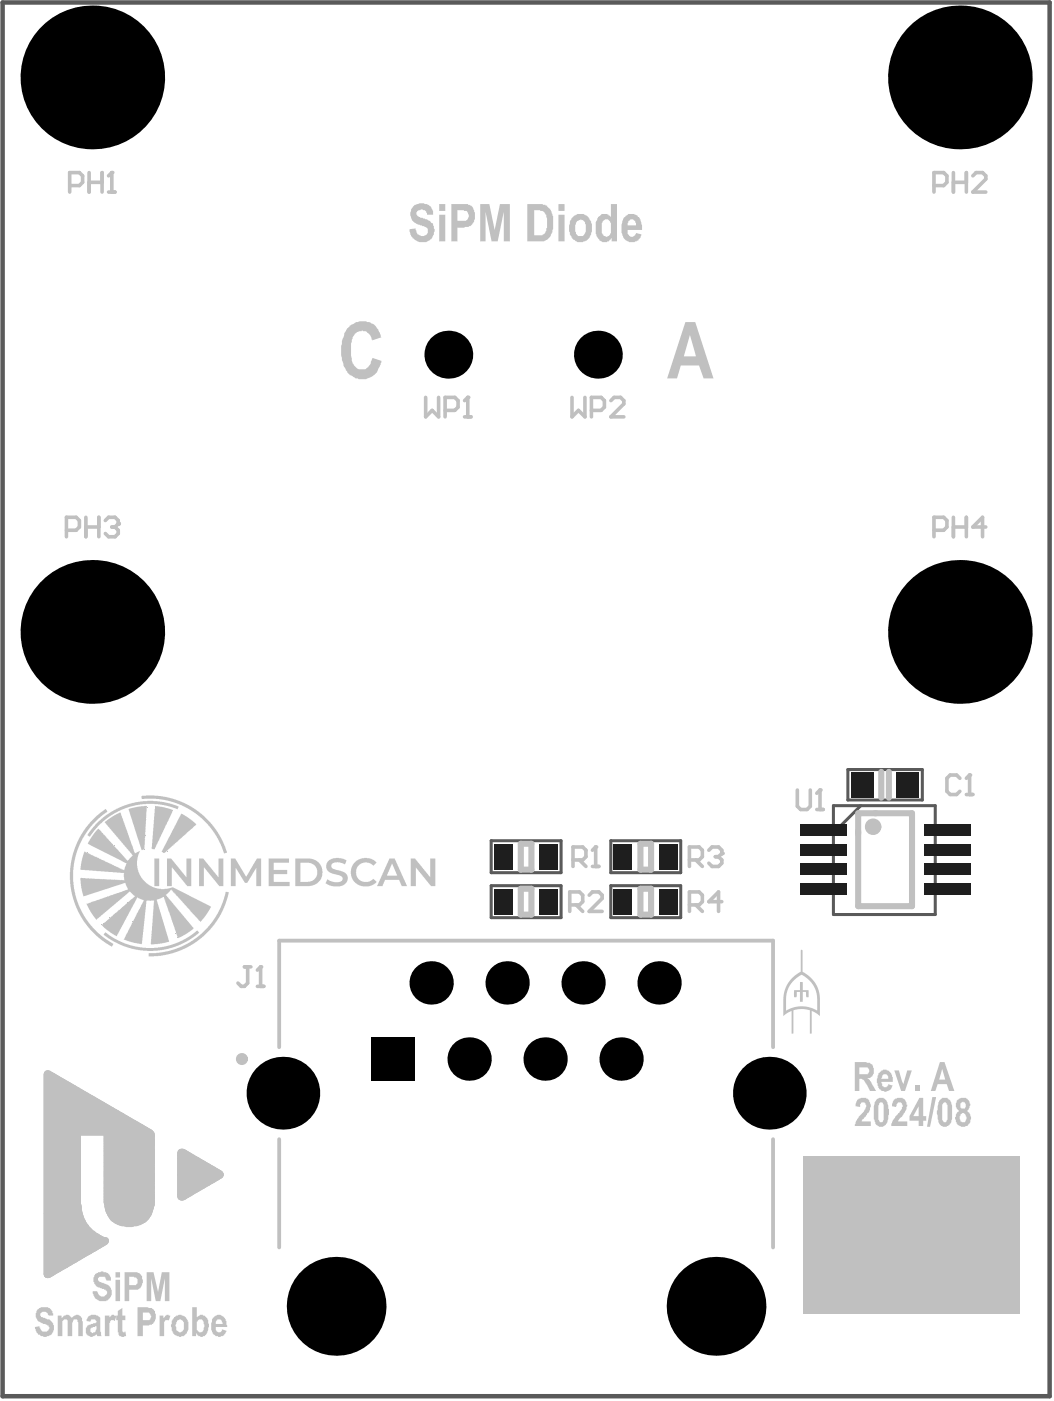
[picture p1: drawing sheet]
<svg xmlns="http://www.w3.org/2000/svg" width="117mm" height="156mm" viewBox="0 0 117 156" stroke-linecap="round" stroke-linejoin="round" font-family="sans-serif">
<path d="M54.6 98.4h7.7v3.5h-7.7zM54.6 93.4h7.7v3.5h-7.7zM67.9 98.4h7.7v3.5h-7.7zM67.9 93.4h7.7v3.5h-7.7zM92.6 89.5h11.3v12.1h-11.3zM94.2 85.5h8.3v3.3h-8.3zM95.7 89.5l-3.1 3" fill="none" stroke="#5a5a5a" stroke-width=".34"/>
<path d="M.3 .3h116.3v154.7h-116.3z" fill="none" stroke="#5a5a5a" stroke-width=".5"/>
<g fill="#c0c0c0">
<path d="M22.1 95.3h.5l1.7 2.1v-2.1h.5v3.1h-.4l-1.7-2.1v2.1h-.6z"/>
<path d="M18.6 95.3h.4l1.7 2.1v-2.1h.6v3.1h-.5l-1.6-2.1h-.1v2.1h-.5z"/>
<path d="M39.6 95.6l.5-.3h.7l.5 .1 .4 .2a.15 .15 0 0 1 .1 .2 .15 .15 0 0 1-.1 .1l-.1 .1a.16 .16 0 0 1-.1 .1 .16 .16 0 0 1-.2-.1l-.5-.2-.7 .1-.4 .4-.2 .5 .2 .7 .3 .3 .4 .1h.5l.4-.1a.2 .2 0 0 1 .1-.2 .2 .2 0 0 1 .2 .1l.1 .1a.17 .17 0 0 1 .1 .2 .17 .17 0 0 1-.2 .1l-.5 .3h-.8l-.6-.2-.4-.4-.3-.6v-.7l.2-.5z"/>
<path d="M17.2 89.5l1.5 .3 .5 .1v.2h-.1v.2l-.4 .7 .1 .1-.2 .2-.1 .3h-.1l-.5 1.3-.1 .1v.1l-.4 .8-.2 .4h-.2h-.1v-.3z"/>
<path d="M36.6 95.5l.4-.2h.9l.6 .2-.1 .3a.15 .15 0 0 1 0 .1 .15 .15 0 0 1-.2 0l-.4-.1h-.6l-.4 .2v.3l.2 .2 1.1 .3 .4 .3 .1 .6-.1 .3-.3 .3-.4 .1h-1l-.6-.3 .2-.5 .6 .3 .6 .1 .4-.2 .1-.3-.4-.3-1-.3-.4-.3-.1-.6 .2-.3z"/>
<path d="M29.8 95.3h2.3v.5h-1.7v.8h1.5v.5h-1.5v.8h1.8v.5h-2.4z"/>
<path d="M15.7 88.4l1.5-.1 1.3 .2 1.5 .4 1.5 .8 1.1 .8 .8 .9 .6 .7 .8 1.4 .4 1.2-.3 .1-.2-.8-.5-.9-.9-1.3-.9-1-1.2-.8-1-.6-1.3-.4-1.5-.3h-1.6z"/>
<path d="M20.1 90.4l1.1 .6 .6 .6-1 .8-.1 .2h-.1v.1l-1 .8v.1l-.6 .5-.6 .6h-.2l-.2-.1z"/>
<path d="M45.6 95.3h.5l1.7 2.1v-2.1h.6v3.1h-.5l-1.7-2.1v2.1h-.6z"/>
<path d="M17.2 95.3h.5v3.1h-.5z"/>
<path d="M11.7 103.5l1 .7 1.8 .8 1.3 .2 1.4 .1 1.2-.2 1.1-.3 1.2-.6 1.1-.8a.18 .18 0 0 1 .2 0 .18 .18 0 0 1 0 .3l-1 .7-1.2 .6-1.4 .4-1.4 .2-1.4-.1-1.3-.2-1.8-.8-.8-.6a.17 .17 0 0 1-.1-.1 .17 .17 0 0 1 .1-.2z"/>
<path d="M14.3 89.8l1.1-.2 .9-.1-.3 4.8-.3 .1z"/>
<path d="M10.6 90.7l1-.8h.2a.23 .23 0 0 1 0 .3l-.8 .6-.9 1-.7 .9-.6 1.1-.3 1-.3 1-.1 .8v1.3l.4 1.8 .3 1 .5 1 .8 1 .9 1 .7 .5 .9 .6-.1 .3-.6-.3-1.1-.8-.8-.8-.6-.8-.6-.9-.5-1.1-.5-1.9v-2.1l.2-1.1 .3-1.2 .6-1.2 .5-.8z"/>
<path d="M25.7 95.3h.5l1.1 2h.1l1.1-1.9 .5-.1v3.1h-.5v-2l-1 1.6h-.3l-1-1.6v2h-.5z"/>
<path d="M11 91.2l.8-.7 1.2-.7 .8-.4 1.4-.3 1.2-.2 1.1 .1 1.3 .2 1.1 .4-.1 .3-1.4-.5-1.2-.1h-1.4l-1.3 .3-1.3 .5-1.1 .6-1.2 1.1-.8 .9a.19 .19 0 0 1-.1 .2 .19 .19 0 0 1-.2-.1l-.1-.1 .5-.6z"/>
<path d="M16.5 105.8h1.5l1.3-.3 1.6-.7 1.1-.8 1.1-1 .6-.7 .9-1.6 .3-1 .2-.6h.3l-.3 1.3-.7 1.4-1 1.4-1.2 1.1-1.2 .8-1.8 .8-1.3 .2-1.4 .1z"/>
<path d="M11.7 91.2l1-.7 .7-.3 .4 1.2v.1l.1 .1 .7 2.1 .2 .3 .1 .6 .1 .2 .6-.3-.3 .5-.1 .6 .1 .9 .4 .9 .6 .7 .7 .4 .6 .2h.7l1-.2 4 2.1 .2 .1-.6 1-.6 .7-2.5-2.9-.3-.1v-.2l-.2-.1-.1-.2-.2-.1-.6 .6 3.1 3.7-.9 .7-.8 .4-.8-2.4-.6-1.6v-.3l-.1 .1-.1-.4h-.1l-.3 .2-.3 .1-.1 .1 1.4 4.6-.8 .2-1.2 .1 .3-4.9h-.8l-.5 4.7v.1h-.6l-1.1-.3-.3-.2 .6-1.1 1.6-3.3-.8-.2-2.2 4.3-.8-.5-.9-.8 1.3-1.2 .4-.2 .2-.3h.1l1.3-1.2 .3-.2h.1v-.1l-.4-.4a.22 .22 0 0 0-.2-.1 .22 .22 0 0 0-.2 .2l-3.4 2.8a.15 .15 0 0 1-.1 .1 .15 .15 0 0 1-.1-.2l-.5-.6-.5-1 .2 .1 .4-.3 .8-.2 3.2-1.1-.3-.8-4.6 1.5-.3-1.1-.1-.6 .1-.3 .6 .1 4.2 .2v-.9l-4.9-.3 .2-1.3 .3-.7 1.2 .6 .2-.1 .2 .3 1.3 .5 .4 .3 1.1 .4 .2-.8-4.2-2.1 .2-.5 .8-1a.22 .22 0 0 1 .2-.1 .22 .22 0 0 1 .2 .2l.6 .6 .1 .2h.1l.1 .3 .4 .3h.1v.2l.6 .5v.1l.8 1 .2 .1 .4-.5a.14 .14 0 0 0 .1-.1 .14 .14 0 0 0-.1-.1l-3-3.6z"/>
<path d="M89.2 128.4h24.1v17.5h-24.1z"/>
<path d="M88.9 109l.3 .1v.9h.7l-.1 .7h-.2v-.5l-.4-.1v1.1h-.3v-1.1l-.3 .1-.1 .5h-.3v-.7l.7-.1z"/>
<path d="M32.8 95.3l1.9 .1 .4 .1 .4 .4 .3 .6v.7l-.2 .5-.4 .4-.8 .3h-1.6zM33.4 95.8v2.1h1.1l.5-.3 .2-.5v-.5l-.2-.4-.5-.4z"/>
<path d="M43.2 95.4l.7-.1 1.3 3.1h-.6l-.3-.7h-1.5l-.3 .7h-.6zM43.5 95.9l-.5 1.3h1.1z"/>
<path d="M89 105.5l.2 .1v2.3l.7 .5 .6 .6 .4 .7 .2 .8v2.3l-.9-.5v2.5h-.2v-2.6l-.8-.2-1 .2v2.6h-.2v-2.5l-1 .5 .1-2.1 .2-.9 .2-.6 .4-.5 1.1-.8zM88.2 108.9l-.5 .6-.3 .7-.1 .7v1.3l.8-.3 .9-.2 .9 .1 .9 .4v-1.8l-.2-.7-.4-.5-.4-.5-.7-.4z"/>
</g>
<path d="M57.9 98.7h1.2v2.9h-1.2zM57.9 93.7h1.2v2.9h-1.2zM71.2 98.7h1.2v2.9h-1.2zM71.2 93.7h1.2v2.9h-1.2zM95.4 90.3h5.9v10.3h-5.9zM97.9 85.7v2.9M98.8 85.7v2.9" fill="none" stroke="#c0c0c0" stroke-width=".68"/>
<g fill="none" stroke="#c0c0c0" stroke-width=".84">
<path d="M5.3 119.4h.1M5.3 119.4h.3M5.3 119.5h.5M5.3 119.6h.7M5.3 119.7h.7M5.3 119.8h.9M5.3 119.9h1.1M5.3 119.9h1.2M5.3 132.8h3.3M5.3 132.7h3.3M5.3 132.6h3.3M5.3 132.5h3.3"/>
<path d="M5.3 132.4h3.3M5.3 132.3h3.3M5.3 132.2h3.3M5.3 132.1h3.3M5.3 132h3.3M5.3 131.9h3.3M5.3 131.8h3.3M5.3 121.9h4.5M5.3 122h4.7M5.3 122.1h4.9M5.3 122.1h5M5.3 122.2h5.1"/>
<path d="M5.3 122.3h5.3M5.3 122.4h5.5M5.3 122.5h5.5M5.3 122.6h5.7M5.3 122.7h5.9M5.3 122.7h6.1M5.3 122.8h6.1M5.3 122.9h6.3M5.3 136.4h4.3M5.3 135.6h3.8M5.3 135.8h3.9M5.3 135.9h3.9"/>
<path d="M5.3 136h3.9M5.3 136.1h4M5.3 136.2h4.1M5.3 136.3h4.2M5.3 136.5h4.4M5.3 136.6h4.5M5.3 136.7h4.5M5.3 136.8h4.6M5.3 136.9h4.7M5.3 136.9h4.8M5.3 139.4h3.7M5.3 139.1h4.1"/>
<path d="M5.3 139.3h3.9M5.3 139.2h3.9M5.3 139.1h4.3M5.3 139h4.5M5.3 138.9h4.6M5.3 138.8h4.7M5.3 138.7h4.9M5.3 138.6h5M5.3 138.5h5.2M5.3 138.5h5.3M5.3 138.4h5.5M5.3 128h3.3"/>
<path d="M5.3 128.5h3.3M5.3 128.4h3.3M5.3 128.2h3.3M5.3 128.1h3.3M5.3 128.6h3.3M5.3 127.7h3.3M5.3 137.1h5M5.3 137.2h5.1M5.3 137.3h5.3M5.3 137.4h5.5M5.3 137.5h5.7M5.3 137.6h5.9"/>
<path d="M5.3 137.7h6.1M5.3 137h5M5.3 132.9h3.3M5.3 134.2h3.4M5.3 134.1h3.4M5.3 134h3.4M5.3 133.9h3.4M5.3 133h3.3M5.3 133.3h3.3M5.3 133.2h3.3M5.3 133.1h3.3M5.3 133.4h3.3"/>
<path d="M5.3 140h2.7M5.3 139.9h2.8M5.3 139.8h3M5.3 139.7h3.1M5.3 139.6h3.3M5.3 139.6h3.4M5.3 139.5h3.5M5.3 138h6.1M5.3 138.3h5.6M5.3 138.2h5.7M5.3 138.1h5.9M5.3 137.9h6.3"/>
<path d="M5.3 137.8h6.4l-.1 .1M5.3 129.8h3.3M5.3 130.4h3.3M5.3 130.3h3.3M5.3 130.7h3.3M5.3 129.9h3.3M5.3 130.6h3.3M5.3 130h3.3M5.3 130.1h3.3M5.3 130.2h3.3M5.3 130.8h3.3M5.3 130.9h3.3"/>
<path d="M5.3 130.5h3.3M5.3 120.5h2.1M5.3 121.2h3.4M5.3 125.8h3.4M5.3 121.3h3.5M5.3 121.4h3.7M5.3 121.5h3.8M5.3 121.6h3.9M5.3 121.6h4.1M5.3 121.7h4.3M5.3 121.8h4.4M5.3 129.2h3.3"/>
<path d="M5.3 129.1h3.3M5.3 129h3.3M5.3 128.9h3.3M5.3 128.8h3.3M5.3 128.7h3.3M5.3 125.9h3.3v7.9h-3.3M5.3 123h6.5M5.3 123.1h6.6M5.3 123.2h6.7M5.3 123.2h6.9M5.3 123.3h7.1M5.3 123.4h7.2"/>
<path d="M5.3 123.5h7.3M5.3 125h9.9M5.3 124.9h9.9M5.3 124.9h9.7M5.3 124h8.3M5.3 124.3h8.7M5.3 124.2h8.5M5.3 124.1h8.3M5.3 123.7h7.7M5.3 123.9h8.1M5.3 123.8h7.9M5.3 123.8h7.7"/>
<path d="M5.3 125.7h11.1M5.3 125.6h11M5.3 125.5h10.9M5.3 125.4h10.7M5.3 125.1h10.1M5.3 124.8h9.5M5.3 124.7h9.3M5.3 124.6h9.2M5.3 124.5h9.1M5.3 124.4h8.9M5.3 124.3h8.8M5.3 123.6h7.5"/>
<path d="M5.3 127.8h3.3M5.3 127h3.3M5.3 127.6h3.3M5.3 127.5h3.3M5.3 127.4h3.3M5.3 127.3h3.3M5.3 127.2h3.3M5.3 126.9h3.3M5.3 126.6h3.3M5.3 126.7h3.3M5.3 126.5h3.3M5.3 126.8h3.3"/>
<path d="M5.3 126.4h3.3M5.3 126.3h3.3M5.3 126.2h3.3M5.3 126.1h3.3M5.3 126h3.3M5.3 120h1.3M5.3 120.1h1.5M5.3 120.2h1.7M5.3 120.3h1.7M5.3 120.4h1.9M5.3 120.9h2.8M5.3 120.5h2.3"/>
<path d="M5.3 120.6h2.3M5.3 120.7h2.5M5.3 120.8h2.7M5.3 121h2.9M5.3 121h3.1M5.3 121.1h3.3M5.3 131.7h3.3M5.3 131.1h3.3M5.3 131.4h3.3M5.3 131.3h3.3M5.3 131h3.3M5.3 131.2h3.3"/>
<path d="M5.3 131.6h3.3M5.3 131.5h3.3M5.3 129.7h3.3M5.3 129.3h3.3M5.3 129.5h3.3M5.3 129.6h3.3M5.3 129.4h3.3M5.3 128.3h3.3M5.3 127.9h3.3M5.3 127.1h3.3M5.3 133.5h3.3M5.3 133.7h3.3"/>
<path d="M5.3 133.6h3.3M5.3 134.5h3.4M5.3 134.4h3.4M5.3 134.3h3.4M5.3 135.7h3.8M5.3 135.2h3.6M5.3 134.7h3.4M5.3 134.6h3.4M5.3 134.8h3.4M5.3 135h3.5M5.3 135.1h3.5M5.3 134.9h3.5"/>
<path d="M5.3 135.3h3.6M5.3 135.5h3.7M5.3 135.4h3.7M5.3 125.4h10.5M5.3 125.3h10.4M5.3 125.2h10.3M11.9 132.8h4.9M11.9 132.7h4.9M11.9 132.6h4.9M11.9 132.5h4.9M11.9 132.4h4.9M11.9 132.3h4.9"/>
<path d="M11.9 132.2h4.9M11.9 132.1h4.9M11.9 132h4.9M11.9 131.9h4.9M11.9 131.8h4.9M11.9 128h4.9M11.9 128.5h4.9M11.9 128.4h4.9M11.9 128.2h4.9M11.9 128.1h4.9M11.9 128.6h4.9M11.9 127.7h4.9"/>
<path d="M11.9 132.9h4.9M11.9 133h4.9M11.9 133.3h4.9M11.9 133.2h4.9M11.9 133.1h4.9M11.9 133.4h4.9M11.9 129.8h4.9M11.9 130.4h4.9M11.9 130.3h4.9M11.9 130.7h4.9M11.9 129.9h4.9M11.9 130.6h4.9"/>
<path d="M11.9 130h4.9M11.9 130.1h4.9M11.9 130.2h4.9M11.9 130.8h4.9M11.9 130.9h4.9M11.9 130.5h4.9M11.9 129.2h4.9M11.9 129.1h4.9M11.9 129h4.9M11.9 128.9h4.9M11.9 128.8h4.9M11.9 128.7h4.9"/>
<path d="M11.9 125.9h4.8M11.9 127.8h4.9M11.9 127h4.9M11.9 127.6h4.9M11.9 127.5h4.9M11.9 127.4h4.9M11.9 127.3h4.9M11.9 127.2h4.9M11.9 126.9h4.9M11.9 126.6h4.9M11.9 126.7h4.9M11.9 126.5h4.9"/>
<path d="M11.9 126.8h4.9M11.9 126.4h4.9M11.9 126.3h4.9M11.9 126.2h4.9M11.9 126.1h4.9M11.9 126h4.9M11.9 131.7h4.9M11.9 131.1h4.9M11.9 131.4h4.9M11.9 131.3h4.9M11.9 131h4.9M11.9 131.2h4.9"/>
<path d="M11.9 131.6h4.9M11.9 131.5h4.9M11.9 129.7h4.9M11.9 129.3h4.9M11.9 129.5h4.9M11.9 129.6h4.9M11.9 129.4h4.9M11.9 128.3h4.9M11.9 127.9h4.9M11.9 127.1h4.9M11.9 133.5h4.9M11.9 125.9v7.7h4.9"/>
<path d="M12 134.1h4.7M12 134h4.7M12 133.9h4.7M12 133.7h4.8M12 133.6h4.8M12.1 134.2h4.6M12.1 134.2h4.5M12.1 134.4h4.5M12.1 134.3h4.5M12.2 134.5h4.3M12.2 134.6h4.3M12.3 134.7h4.1"/>
<path d="M12.3 134.7h4.2M12.4 134.8h4M12.4 134.9h3.9M12.5 135h3.8M12.5 135.2h3.7M12.5 135.1h3.8M12.6 135.3h3.5M12.7 135.3h3.3M12.9 135.4h3M13 135.5h2.7M13.1 135.6h2.5M13.3 135.7h2.1"/>
<path d="M13.6 135.8h1.6M14.1 135.8h.5M16.6 125.8l-11.3-6.5v22.2l6.3-3.6M16.6 125.8h-4.7v.1M16.6 125.8l.2 .2M16.8 126v7.8h-4.8M20.1 132.8h.4M20.1 132.7h.5M20.1 132.6h.6M20.1 132.5h.8M20.1 132.5h1M20.1 132.4h1"/>
<path d="M20.1 132.3h1.2M20.1 132.2h1.3M20.1 132.1h1.5M20.1 132h1.6M20.1 132h1.8M20.1 131.9h1.9M20.1 131.8h2.1M20.1 128.5h1M20.1 128.4h.9M20.1 128.2h.6M20.1 128.1h.4M20.1 128.6h1.2"/>
<path d="M20.1 129.8h3.4M20.1 130.4h4.3M20.1 130.3h4.1M20.1 130.7h4M20.1 129.9h3.6M20.1 130.6h4.1M20.1 130h3.7M20.1 130.1h3.8M20.1 130.2h4M20.1 130.8h3.8M20.1 130.9h3.7M20.1 130.3h4.3"/>
<path d="M20.1 130.5h4.3M20.1 129.8h3.2M20.1 129.2h2.2M20.1 129.1h2.1M20.1 129h1.9M20.1 128.9h1.8M20.1 128.8h1.6M20.1 128.7h1.5M20.1 128.7h1.3M20.1 131.7h2.2M20.1 131.1h3.2M20.1 131.4h2.7"/>
<path d="M20.1 131.3h3M20.1 131h3.4M20.1 131.2h3.1M20.1 131.4h2.8M20.1 131.6h2.4M20.1 131.5h2.5M20.1 130.9h3.6M20.1 129.7h3.1M20.1 129.3h2.5M20.1 129.5h2.8M20.1 129.6h3M20.1 129.4h2.7"/>
<path d="M20.1 129.2h2.4M20.1 128.3h.8M20.1 128.1h.5M24.4 130.3l-4.1-2.3h-.2v4.9h.2l4.1-2.4M24.4 130.3v.1M24.4 130.4v.1M5.3 141.4h.2M5.3 141.3h.4M5.3 141.3h.5M5.3 141.2h.7M5.3 141.1h.7M5.3 141h.9"/>
<path d="M5.3 140.9h1.1M5.3 140.8h1.2M5.3 140.7h1.3M5.3 140.7h1.5M5.3 140.6h1.7M5.3 140.5h1.8M5.3 140.2h2.3M5.3 140.4h2M5.3 140.3h2.1M5.3 140.2h2.4M5.3 140.1h2.5"/>
</g>
<path d="M31 116.3v-11.8h54.9v11.8M31 126.5v12M85.9 126.5v12" fill="none" stroke="#c0c0c0" stroke-width=".42"/>
<g fill="#c0c0c0">
<path d="M38.8 36.2l.2-.1a2.08 2.08 0 0 1 3.3 1.1l.1 .3-1 .3-.1-.1a1.02 1.02 0 0 0-.9-.9l-.1-.1-.2 .1a1.22 1.22 0 0 0-.9 .7 5.8 5.8 0 0 0 0 2.8 1.13 1.13 0 0 0 1.8 .5l.2-.5 .2-.6 1 .4a2.57 2.57 0 0 1-1.1 1.8 2.11 2.11 0 0 1-2.8-.7 4.5 4.5 0 0 1-.5-3v-.3l.2-.4a1.73 1.73 0 0 1 .6-1.2z"/>
<path d="M46.1 22.7h.1a1.39 1.39 0 0 1 1.7 .3l.1 .1a.87 .87 0 0 1 .1 .7h-.6a.43 .43 0 0 0-.5-.5h-.1h-.2a.37 .37 0 0 0-.4 .2 .37 .37 0 0 0 0 .3l.2 .3 .3 .1a2.57 2.57 0 0 1 1.3 .7l.1 .2a2.08 2.08 0 0 1-.2 1.5 1.49 1.49 0 0 1-2.5-1v-.1l.7-.1v.1a.76 .76 0 0 0 1.2 .5 .63 .63 0 0 0 .1-.6l-.3-.2a3.6 3.6 0 0 1-1.4-.8v-.1h-.1a1.49 1.49 0 0 1 .4-1.6z"/>
<path d="M53.4 22.7h1l.6 2.8 .6-2.8h1.1v4.1h-.7v-3.3l-.7 3.3h-.7l-.6-3.3v3.3h-.6z"/>
<path d="M76.7 37.2l-.7 2.4h1.3zM76.2 35.8h1.1l2 6.2h-1.1l-.5-1.4h-2l-.5 1.4h-1.1z"/>
<path d="M48.8 22.7h.7v.7h-.7zM48.8 23.8h.7v3h-.7z"/>
<path d="M50.8 23.3v1.2h.5a.6 .6 0 0 0 .8-.6l-.1-.1a.32 .32 0 0 0-.4-.4l-.1-.1zM50.2 22.7h1.2a1.15 1.15 0 0 1 1.4 1.2v.2a1.02 1.02 0 0 1-1.1 1.1l-.1 .1h-.8v1.5h-.6z"/>
<path d="M59.4 23.3v2.8h.5a.55 .55 0 0 0 .6-.1v-.1a2.71 2.71 0 0 0 .2-2l-.2-.3-.2-.2h-.3v-.1zM58.6 22.7h1.3a1.23 1.23 0 0 1 1.3 .7 3.6 3.6 0 0 1 .3 2.1h-.1a1.31 1.31 0 0 1-1.5 1.3h-1.3z"/>
<path d="M62.1 22.7h.6v.7h-.6zM62.1 23.8h.6v3h-.6z"/>
<path d="M64.2 24.5l-.2 .2-.1 .6a.89 .89 0 0 0 .4 .9 .47 .47 0 0 0 .7-.3l.1-.3a1.11 1.11 0 0 0-.3-1.2h-.3zM63.8 23.9a1.16 1.16 0 0 1 1.6 .4l.1 .1a1.94 1.94 0 0 1-.3 2.3 1.23 1.23 0 0 1-1.8-.6 1.86 1.86 0 0 1 .4-2.2z"/>
<path d="M67.9 22.7h.7v4.1h-.6v-.4a.83 .83 0 0 1-1.1 .4h-.1a1.74 1.74 0 0 1-.6-1.8v-.3l.2-.3a.81 .81 0 0 1 .6-.6 .81 .81 0 0 1 .9 .4zM67.2 24.4a.76 .76 0 0 0-.3 .9v.1a.87 .87 0 0 0 .1 .7l.1 .1a.58 .58 0 0 0 .7-.1 .58 .58 0 0 0 .1-.6v-.2a.67 .67 0 0 0-.7-.9z"/>
<path d="M69.8 24.5l-.1 .5h1v-.1a.58 .58 0 0 0-.5-.5h-.1zM69.6 23.9a1 1 0 0 1 1.4 .3h.1l.2 .5v.8h-1.6v.1a.57 .57 0 0 0 .5 .7l.4-.2 .1-.2 .6 .1a1.05 1.05 0 0 1-.9 .9 1.05 1.05 0 0 1-1.1-.5h-.1a3 3 0 0 1 .1-2.2z"/>
</g>
<path d="M7.4 58.9h1.1l.3-.4v-.7l-.3-.4h-1.1v2.2M9.5 58.5h1.5M9.5 57.4v2.2M11 57.4v2.2M11.7 57.8l.4-.4h.7l.3 .4v.4M103.8 58.9h1.1l.3-.4v-.7l-.3-.4h-1.1v2.2M105.9 57.4v2.2M105.9 58.5h1.5M107.4 57.4v2.2M109.5 58.5h-1.4l1.1-1.1v2.2" fill="none" stroke="#c0c0c0" stroke-width=".4"/>
<circle cx="13.1" cy="58.2" r=".2" fill="#c0c0c0"/>
<g fill="none" stroke="#c0c0c0" stroke-width=".4">
<path d="M9.9 19.2v2.1M11.3 19.2v2.1M12.4 19.2v2.1M105.9 19.2v2.1M107.4 19.2v2.1M108.1 19.5l.4-.3h.7l.3 .3v.4l-1.4 1.4h1.4M7.7 20.6h1.1l.4-.4v-.7l-.4-.3h-1.1v2.1M9.9 20.2h1.4M12.1 21.3h.7M103.8 20.6h1.1l.3-.4v-.7l-.3-.3h-1.1v2.1M105.9 20.2h1.5M12.4 58.5h.4"/>
<path d="M12.8 58.5l.3 .4v.3l-.3 .4h-.7l-.4-.4M13.1 58.2l-.3 .3"/>
</g>
<circle cx="12.4" cy="19.2" r=".2" fill="#c0c0c0"/>
<path d="M12.4 19.2l-.3 .3M47.3 44.1v2.2l.7-.7 .7 .7v-2.2M49.5 45.6h1l.4-.4v-.7l-.4-.4h-1v2.2M51.6 46.3h.7M52 44.1v2.2M63.6 44.1v2.2l.7-.7 .7 .7v-2.2M65.7 45.6h1.1l.4-.4v-.7l-.4-.4h-1.1v2.2M67.9 44.5l.3-.4h.8l.3 .4v.3l-1.4 1.5h1.4" fill="none" stroke="#c0c0c0" stroke-width=".4"/>
<circle cx="52" cy="44.1" r=".2" fill="#c0c0c0"/>
<path d="M52 44.1l-.4 .4M88.6 87.7v1.8l.4 .4h.7l.3-.4v-1.8M90.8 89.9h.7M91.1 87.7v2.2" fill="none" stroke="#c0c0c0" stroke-width=".4"/>
<circle cx="91.1" cy="87.7" r=".2" fill="#c0c0c0"/>
<path d="M76.6 95.5h1.1l.3-.4v-.7l-.3-.3h-1.1v2.1M77.3 95.5l.7 .7M78.8 94.4l.3-.3h.7l.4 .3v.4M91.1 87.7l-.3 .4M76.6 100.5h1.1l.3-.4v-.7l-.3-.4h-1.1v2.2M77.3 100.5l.7 .7M80.2 100.1h-1.4l1-1.1v2.2" fill="none" stroke="#c0c0c0" stroke-width=".4"/>
<circle cx="80.2" cy="94.8" r=".2" fill="#c0c0c0"/>
<path d="M63.7 95.5h1.1l.3-.4v-.7l-.3-.3h-1.1v2.1M64.4 95.5l.7 .7M65.5 99.4l.3-.4h.8l.3 .4v.4l-1.4 1.4h1.4M65.8 96.2h.8M66.2 94.1v2.1M79.5 95.1h.3M79.8 95.1l.4 .4v.4l-.4 .3h-.7l-.3-.3M80.2 94.8l-.4 .3M63.3 100.5h1.1l.4-.4v-.7l-.4-.4h-1.1v2.2M64 100.5l.8 .7" fill="none" stroke="#c0c0c0" stroke-width=".4"/>
<circle cx="66.2" cy="94.1" r=".2" fill="#c0c0c0"/>
<path d="M66.2 94.1l-.4 .3M106.7 86.4l-.4-.3h-.7l-.4 .3v1.5l.4 .3h.7l.4-.3M107.4 88.2h.7M107.7 86.1v2.1" fill="none" stroke="#c0c0c0" stroke-width=".4"/>
<circle cx="107.7" cy="86.1" r=".2" fill="#c0c0c0"/>
<path d="M107.7 86.1l-.3 .3M27.2 107.4h.7M27.5 107.4v1.8l-.3 .3h-.4l-.4-.3M28.6 109.5h.7M29 107.4v2.1" fill="none" stroke="#c0c0c0" stroke-width=".4"/>
<circle cx="29" cy="107.4" r=".2" fill="#c0c0c0"/>
<path d="M29 107.4l-.4 .3" fill="none" stroke="#c0c0c0" stroke-width=".4"/>
<g fill="#c0c0c0">
<path d="M10.7 141.4l.4-.1a1.09 1.09 0 0 1 1.1 .2l.1 .4v.3h-.5l-.1-.3a.43 .43 0 0 0-.6-.1 .26 .26 0 0 0-.2 .2 .26 .26 0 0 0 .2 .3v.1l.7 .2a.97 .97 0 0 1 .6 1.1 .97 .97 0 0 1-.8 .8h-.1a1.09 1.09 0 0 1-1.1-.7l-.1-.4h.5a.61 .61 0 0 0 .4 .5 .61 .61 0 0 0 .6-.1 .3 .3 0 0 0-.1-.5l-.1-.2-.5-.1a1.06 1.06 0 0 1-.6-1.4z"/>
<path d="M16.3 141.3h.8l.5 2.2 .4-2.2h.8v3.2h-.5v-2.6l-.5 2.6h-.5l-.5-2.6v2.6h-.5z"/>
<path d="M4.1 145.4a1.32 1.32 0 0 1 1.5-.1l.2 .3 .1 .5h-.5l-.1-.1a.35 .35 0 0 0-.5-.3l-.2 .1a.26 .26 0 0 0-.1 .2 .26 .26 0 0 0 .2 .3l.5 .2a.58 .58 0 0 1 .6 .4 .63 .63 0 0 1 .2 .7v.1a1.1 1.1 0 0 1-1.2 .8v-.1h-.2l-.1-.1a.81 .81 0 0 1-.5-.7l-.1-.2 .5-.1v.1h.1a.51 .51 0 0 0 .5 .5 .51 .51 0 0 0 .5-.5l-.1-.2h-.2v-.1a1.63 1.63 0 0 1-1.1-.7l-.1-.6z"/>
<path d="M6.4 146.1h.4v.3l.2-.1a.5 .5 0 0 1 .5-.3 .5 .5 0 0 1 .4 .4l.2-.1a.57 .57 0 0 1 .7-.2 .57 .57 0 0 1 .3 .6l.1 .1v1.6h-.5v-1.5l-.1-.1a.26 .26 0 0 0-.3-.3 .26 .26 0 0 0-.2 .4h-.1v1.5h-.5v-1.4a.34 .34 0 0 0-.2-.5 .32 .32 0 0 0-.4 .4v1.5h-.5z"/>
<path d="M11.7 146.1h.5v.3v-.1l.1-.1a.24 .24 0 0 1 .2-.2 .24 .24 0 0 1 .2 .1l.2 .1-.2 .5a.24 .24 0 0 0-.3-.1 .24 .24 0 0 0-.2 .3v1.5h-.5z"/>
<path d="M13.1 145.6l.5-.4v.9h.3v.5h-.3v1.3h.1h.2l.1 .5h-.2a.45 .45 0 0 1-.6-.2v-.3h-.1v-1.3h-.2v-.5h.2z"/>
<path d="M17.7 146.1h.5v.3v-.1a.45 .45 0 0 1 .5-.3v.1h.2l-.2 .6v-.1a.39 .39 0 0 0-.4 .1 .39 .39 0 0 0-.1 .4v1.3h-.5z"/>
<path d="M99.4 118.9h.5l.5 1.5 .4-1.5h.5l-.7 2.3h-.5z"/>
<path d="M101.7 120.6h.5v.6h-.5z"/>
<path d="M95.4 122h.1a.79 .79 0 0 1 1.1 .2 .94 .94 0 0 1 .1 1 2.63 2.63 0 0 1-.9 1.1l-.1 .2h1.1v.5h-1.8a2.8 2.8 0 0 1 1-1.6l.3-.5v-.2l-.1-.1a.27 .27 0 0 0-.3-.2 .27 .27 0 0 0-.2 .2h-.1v.3l-.5-.1a.68 .68 0 0 1 .3-.7z"/>
<path d="M99.5 122l.2-.1a.76 .76 0 0 1 1 .8h.1a1.95 1.95 0 0 1-.7 1.3l-.2 .3-.1 .2h1v.5h-1.8a2.26 2.26 0 0 1 .9-1.4l.2-.4h.1v-.3h.1v-.2l-.1-.1a.27 .27 0 0 0-.2-.2 .27 .27 0 0 0-.3 .2h-.1l-.1 .3-.4-.1a.68 .68 0 0 1 .4-.7z"/>
<path d="M103.6 121.8h.4l-.7 3.3h-.3z"/>
<path d="M12.8 141.3h.5v.6h-.5zM12.8 142.1h.5v2.4h-.5z"/>
<path d="M14.4 141.8v.9h.3a.38 .38 0 0 0 .5-.2h.1a.46 .46 0 0 0-.3-.6l-.1-.1zM13.8 141.3h1.5l.1 .1a.6 .6 0 0 1 .4 .6l.1 .1v.4h-.1a.58 .58 0 0 1-.4 .6v.1h-1v1.3h-.6z"/>
<path d="M10.1 147.4a.36 .36 0 0 0 .2 .6l.3-.1a.56 .56 0 0 0 .1-.6zM9.8 146.2a.92 .92 0 0 1 1.3 .2v1.5l.2 .5h-.5l-.1-.3-.2 .3a.63 .63 0 0 1-1-.6v-.4h.1l.1-.2 1-.3a.35 .35 0 0 0-.5-.4h-.1l-.1 .3-.5-.1h.1z"/>
<path d="M15.9 145.8v.8h.3a.34 .34 0 0 0 .5-.3h.1v-.2h-.1a.35 .35 0 0 0-.5-.3zM15.3 145.2h1.1h.5l.2 .2a1.25 1.25 0 0 1-.1 1.6l-.5 .2h-.6v1.2h-.6z"/>
<path d="M19.8 146.6l-.3 .5 .1 .3a.34 .34 0 0 0 .2 .5 .45 .45 0 0 0 .6-.3v-.2a.64 .64 0 0 0-.5-.9zM19.3 146.3l.3-.1a.55 .55 0 0 1 .6-.2l.1 .1a1.21 1.21 0 0 1 .6 1.3l-.1 .5a.79 .79 0 0 1-1.2 .4l-.3-.2-.1-.3h-.1l-.1-.5 .1-.6z"/>
<path d="M22.1 146.5l-.1 .1a1.06 1.06 0 0 0-.1 .9 .38 .38 0 0 0 .2 .4 .38 .38 0 0 0 .4 0l.1-.2v-.3h.1l-.1-.5a.34 .34 0 0 0-.4-.4zM21.4 145.2h.5v1.1l.2-.2a.74 .74 0 0 1 .8 .1 .74 .74 0 0 1 .2 .7 1.27 1.27 0 0 1-.5 1.5l-.1 .1-.5-.1-.2-.4v.4h-.4z"/>
<path d="M24.1 146.5l-.1 .3v.2h.7v-.1a.34 .34 0 0 0-.2-.4 .34 .34 0 0 0-.4 0zM23.8 146.2h.1a.61 .61 0 0 1 .9 .1h.2l.1 .4h.1v.7h-1.2a.47 .47 0 0 0 .5 .5l.2-.1v-.2l.5 .2a.81 .81 0 0 1-1.4 .4l-.2-.2a1.99 1.99 0 0 1 .1-1.7z"/>
<path d="M95.5 118.5v.8h.5a.45 .45 0 0 0 .6-.3 .34 .34 0 0 0-.4-.5zM95 117.9h1.3v.1h.4v.1l.2 .1a1.44 1.44 0 0 1 0 1.3h-.1a.32 .32 0 0 1-.4 .2l.4 .4 .6 1.1h-.7l-.4-.9h-.1a.6 .6 0 0 0-.7-.5v1.4h-.5z"/>
<path d="M98.2 119.3l-.2 .2-.1 .3h.8v-.1a.34 .34 0 0 0-.4-.4zM97.9 118.9l.4-.1a1.03 1.03 0 0 1 .9 1.2v.1h-1.3v.2h.1a.34 .34 0 0 0 .4 .4l.3-.1v-.2l.5 .2a.95 .95 0 0 1-1.2 .6l-.1-.1a.44 .44 0 0 1-.3-.5l-.2-.4v-.4l.2-.6z"/>
<path d="M104.7 118.7l-.3 1.2h.6zM104.4 117.9h.6l1 3.3h-.5l-.3-.8h-1l-.3 .8h-.5z"/>
<path d="M97.8 122.4a2.64 2.64 0 0 0-.2 1.5v.5h.1a.22 .22 0 0 0 .2 .2 .22 .22 0 0 0 .2-.2h.1v-1.2a.67 .67 0 0 0-.3-.8zM97.5 122l.3-.1a.6 .6 0 0 1 .6 .3l.2 .2 .1 .5a1.23 1.23 0 0 1 0 1 1.14 1.14 0 0 1-.7 1.2h-.3l-.2-.1a.66 .66 0 0 1-.3-.6l-.1-.1v-.4a2.98 2.98 0 0 1 .3-1.7z"/>
<path d="M102.1 122.8l-.6 1.1h.6zM102.2 121.9h.4v2h.3v.5h-.3v.6h-.5v-.6h-1v-.5z"/>
<path d="M104.9 122.4v.1a.63 .63 0 0 0-.2 .7v.7a.47 .47 0 0 0 .3 .7l.3-.2v-1.7h-.1l-.1-.3zM104.7 121.9h.2a.38 .38 0 0 1 .5 .2h.1a2.23 2.23 0 0 1 .3 1.8l-.1 .7-.2 .2a.68 .68 0 0 1-.8 .3 .68 .68 0 0 1-.4-.7l-.1-.1-.1-.6 .1-.7a1.1 1.1 0 0 1 .5-1z"/>
<path d="M106.8 122.4l-.1 .2a.34 .34 0 0 0 .3 .5h.1a.33 .33 0 0 0 .2-.2 .33 .33 0 0 0-.1-.4l-.1-.2zM106.9 123.6l-.2 .2v.1h-.1a.6 .6 0 0 0 .3 .7h.3v-.1a.48 .48 0 0 0 .1-.6l-.2-.3zM106.6 122a.73 .73 0 0 1 1.1 .5l.1 .1-.1 .4-.3 .3a.98 .98 0 0 1 .3 1.4v.1a.78 .78 0 0 1-.9 .3 .78 .78 0 0 1-.6-.7l-.1-.1v-.3h.1a.66 .66 0 0 1 .4-.6v-.1a.76 .76 0 0 1 0-1.2z"/>
</g>
<circle cx="97" cy="91.8" r=".42" fill="none" stroke="#c0c0c0" stroke-width="1"/>
<circle cx="26.9" cy="117.6" r=".33" fill="none" stroke="#c0c0c0" stroke-width=".66"/>
<g fill="#000">
<circle cx="10.3" cy="8.6" r="8"/>
<circle cx="106.7" cy="8.6" r="8"/>
<circle cx="49.8" cy="39.4" r="2.66"/>
<circle cx="66.4" cy="39.4" r="2.66"/>
<circle cx="10.3" cy="70.2" r="8"/>
<circle cx="106.7" cy="70.2" r="8"/>
<circle cx="47.9" cy="109.1" r="2.41"/>
<circle cx="52.1" cy="117.6" r="2.41"/>
<circle cx="56.4" cy="109.1" r="2.41"/>
<circle cx="60.6" cy="117.6" r="2.41"/>
<circle cx="64.8" cy="109.1" r="2.41"/>
<circle cx="69" cy="117.6" r="2.41"/>
<circle cx="73.2" cy="109.1" r="2.41"/>
<circle cx="31.4" cy="121.4" r="4"/>
<circle cx="85.5" cy="121.4" r="4"/>
<circle cx="37.4" cy="145.1" r="5.5"/>
<circle cx="79.6" cy="145.1" r="5.5"/>
</g>
<path d="M41.3 115.2h4.8v4.8h-4.8z" fill-rule="evenodd" fill="#000"/>
<g fill="#1e1e1e">
<path d="M88.9 91.6h5.1v1.3h-5.1z" fill-rule="evenodd"/>
<path d="M88.9 93.7h5.1v1.4h-5.1z" fill-rule="evenodd"/>
<path d="M88.9 95.9h5.1v1.3h-5.1z" fill-rule="evenodd"/>
<path d="M88.9 98h5.1v1.4h-5.1z" fill-rule="evenodd"/>
<path d="M102.7 91.6h5.1v1.3h-5.1z" fill-rule="evenodd"/>
<path d="M102.7 93.7h5.1v1.4h-5.1z" fill-rule="evenodd"/>
<path d="M102.7 95.9h5.1v1.3h-5.1z" fill-rule="evenodd"/>
<path d="M102.7 98h5.1v1.4h-5.1z" fill-rule="evenodd"/>
<path d="M94.6 85.7h2.5v2.9h-2.5z" fill-rule="evenodd"/>
<path d="M99.6 85.7h2.6v2.9h-2.6z" fill-rule="evenodd"/>
<path d="M68.2 98.7h2v2.9h-2z" fill-rule="evenodd"/>
<path d="M73.3 98.7h2v2.9h-2z" fill-rule="evenodd"/>
<path d="M68.2 93.7h2v2.9h-2z" fill-rule="evenodd"/>
<path d="M73.3 93.7h2v2.9h-2z" fill-rule="evenodd"/>
<path d="M54.9 98.7h2v2.9h-2z" fill-rule="evenodd"/>
<path d="M60 98.7h2v2.9h-2z" fill-rule="evenodd"/>
<path d="M54.9 93.7h2v2.9h-2z" fill-rule="evenodd"/>
<path d="M60 93.7h2v2.9h-2z" fill-rule="evenodd"/>
</g>
</svg>
